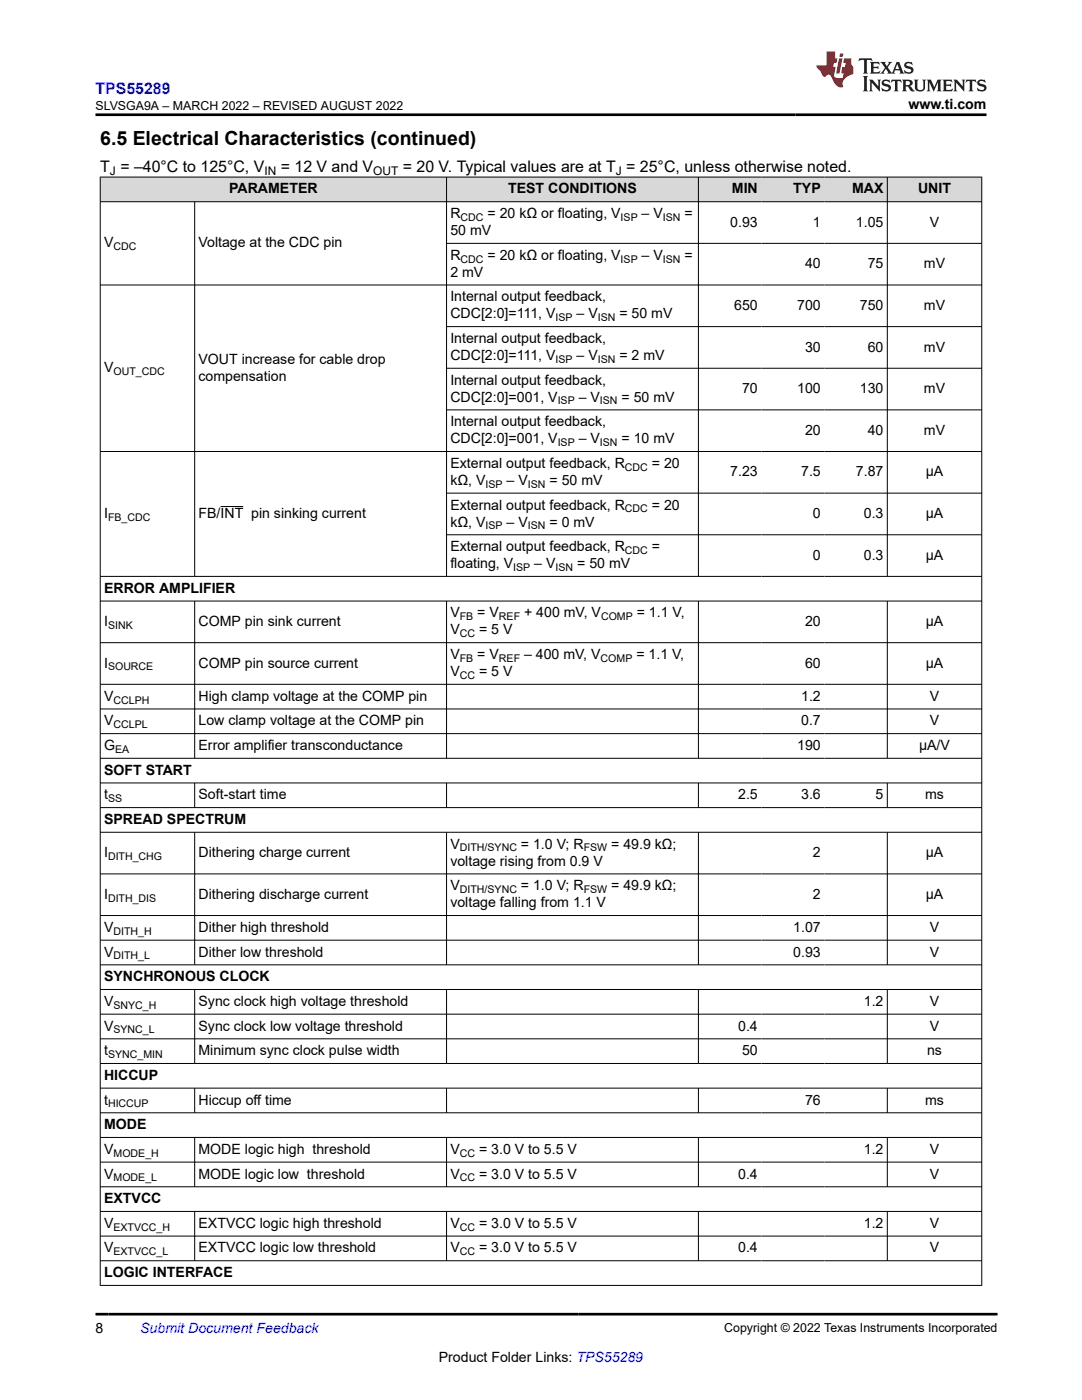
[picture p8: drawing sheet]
<svg xmlns="http://www.w3.org/2000/svg" width="216mm" height="279mm" viewBox="0 0 216 279" stroke-linecap="round" stroke-linejoin="round" font-family="sans-serif">
<defs><g id="words">
<text font-size="3.9" x="20" y="28.8">6.5 Electrical Characteristics (continued)</text>
<text font-size="3.2" fill="#00f" x="19.1" y="18.7">TPS55289</text>
<g font-size="3.2">
<text x="20" y="34.3">T = –40°C to 125°C, V</text>
<text x="56" y="34.3">= 12 V and V</text>
<text x="80.4" y="34.3">= 20 V. Typical values are at T = 25°C, unless otherwise noted.</text>
</g>
<g font-size="2.8">
<text x="181.3" y="21.8">www.ti.com</text>
<text x="45.7" y="38.6">PARAMETER</text>
<text x="101.4" y="38.6">TEST CONDITIONS</text>
<text x="146" y="38.6">MIN</text>
<text x="158.3" y="38.6">TYP</text>
<text x="170" y="38.6">MAX</text>
<text x="183.2" y="38.6">UNIT</text>
<text x="89.9" y="43.5">R</text>
<text x="89.9" y="46.9">50 mV</text>
<text x="97.3" y="43.5">= 20 kΩ or floating, V</text>
<text x="128" y="43.5">– V</text>
<text x="136.6" y="43.5">=</text>
<text x="145.7" y="45.2">0.93</text>
<text x="162.2" y="45.2">1</text>
<text x="170.8" y="45.2">1.05</text>
<text x="185.5" y="45.2">V</text>
<text x="20.8" y="49.4">V</text>
<text x="39.6" y="49.4">Voltage at the CDC pin</text>
<text x="89.9" y="51.8">R</text>
<text x="97.3" y="51.8">= 20 kΩ or floating, V</text>
<text x="128" y="51.8">– V</text>
<text x="136.6" y="51.8">=</text>
<text x="160.6" y="53.5">40</text>
<text x="173.1" y="53.5">75</text>
<text x="184.4" y="53.5">mV</text>
<text x="89.9" y="55.2">2 mV</text>
<text x="89.9" y="60.2">Internal output feedback,</text>
<text x="89.9" y="63.5">CDC[2:0]=111, V</text>
<text x="115.1" y="63.5">– V</text>
<text x="123.6" y="63.5">= 50 mV</text>
<text x="146.5" y="61.8">650</text>
<text x="159.1" y="61.8">700</text>
<text x="171.6" y="61.8">750</text>
<text x="184.4" y="61.8">mV</text>
<text x="89.9" y="68.5">Internal output feedback,</text>
<text x="89.9" y="71.8">CDC[2:0]=111, V</text>
<text x="115.1" y="71.8">– V</text>
<text x="123.6" y="71.8">= 2 mV</text>
<text x="160.6" y="70.2">30</text>
<text x="173.1" y="70.2">60</text>
<text x="184.4" y="70.2">mV</text>
<text x="20.8" y="74.3">V</text>
<text x="39.6" y="72.6">VOUT increase for cable drop</text>
<text x="39.6" y="76">compensation</text>
<text x="89.9" y="76.8">Internal output feedback,</text>
<text x="89.9" y="80.2">CDC[2:0]=001, V</text>
<text x="115.5" y="80.2">– V</text>
<text x="124" y="80.2">= 50 mV</text>
<text x="148.1" y="78.5">70</text>
<text x="159.1" y="78.5">100</text>
<text x="171.6" y="78.5">130</text>
<text x="184.4" y="78.5">mV</text>
<text x="89.9" y="85.1">Internal output feedback,</text>
<text x="89.9" y="88.5">CDC[2:0]=001, V</text>
<text x="115.5" y="88.5">– V</text>
<text x="124" y="88.5">= 10 mV</text>
<text x="160.6" y="86.8">20</text>
<text x="173.1" y="86.8">40</text>
<text x="184.4" y="86.8">mV</text>
<text x="89.9" y="93.4">External output feedback, R</text>
<text x="130.1" y="93.4">= 20</text>
<text x="145.7" y="95.1">7.23</text>
<text x="159.9" y="95.1">7.5</text>
<text x="170.8" y="95.1">7.87</text>
<text x="184.7" y="95.1">µA</text>
<text x="89.9" y="101.7">External output feedback, R</text>
<text x="89.9" y="96.8">kΩ, V</text>
<text x="101.1" y="96.8">– V</text>
<text x="109.6" y="96.8">= 50 mV</text>
<text x="130.1" y="101.7">= 20</text>
<text x="20.8" y="103.4">I</text>
<text x="39.6" y="103.4">FB/INT pin sinking current</text>
<text x="89.9" y="105.1">kΩ, V</text>
<text x="101.1" y="105.1">– V</text>
<text x="109.6" y="105.1">= 0 mV</text>
<text x="162.2" y="103.4">0</text>
<text x="172.4" y="103.4">0.3</text>
<text x="184.7" y="103.4">µA</text>
<text x="89.9" y="110">External output feedback, R</text>
<text x="89.9" y="113.4">floating, V</text>
<text x="106.6" y="113.4">– V</text>
<text x="115.2" y="113.4">= 50 mV</text>
<text x="130.1" y="110">=</text>
<text x="162.2" y="111.7">0</text>
<text x="172.4" y="111.7">0.3</text>
<text x="184.7" y="111.7">µA</text>
<text x="20.8" y="118.3">ERROR AMPLIFIER</text>
<text x="20.8" y="124.9">I</text>
<text x="39.6" y="124.9">COMP pin sink current</text>
<text x="89.9" y="123.2">V</text>
<text x="95.2" y="123.2">= V</text>
<text x="104.6" y="123.2">+ 400 mV, V</text>
<text x="127.1" y="123.2">= 1.1 V,</text>
<text x="160.6" y="124.9">20</text>
<text x="184.7" y="124.9">µA</text>
<text x="89.9" y="126.6">V</text>
<text x="89.9" y="131.5">V</text>
<text x="95.2" y="131.5">= V</text>
<text x="95.6" y="126.6">= 5 V</text>
<text x="104.6" y="131.5">– 400 mV, V</text>
<text x="127" y="131.5">= 1.1 V,</text>
<text x="20.8" y="133.2">I</text>
<text x="39.6" y="133.2">COMP pin source current</text>
<text x="89.9" y="134.9">V</text>
<text x="95.6" y="134.9">= 5 V</text>
<text x="160.6" y="133.2">60</text>
<text x="184.7" y="133.2">µA</text>
<text x="20.8" y="139.8">V</text>
<text x="39.6" y="139.8">High clamp voltage at the COMP pin</text>
<text x="159.9" y="139.8">1.2</text>
<text x="185.5" y="139.8">V</text>
<text x="20.8" y="144.8">V</text>
<text x="20.8" y="149.7">G</text>
<text x="39.6" y="144.8">Low clamp voltage at the COMP pin</text>
<text x="39.6" y="149.7">Error amplifier transconductance</text>
<text x="159.1" y="149.7">190</text>
<text x="159.9" y="144.8">0.7</text>
<text x="183.4" y="149.7">µA/V</text>
<text x="185.5" y="144.8">V</text>
<text x="20.8" y="154.6">SOFT START</text>
<text x="20.8" y="159.5">t</text>
<text x="39.6" y="159.5">Soft-start time</text>
<text x="147.3" y="159.5">2.5</text>
<text x="159.9" y="159.5">3.6</text>
<text x="174.7" y="159.5">5</text>
<text x="184.6" y="159.5">ms</text>
<text x="20.8" y="164.4">SPREAD SPECTRUM</text>
<text x="20.8" y="171.1">I</text>
<text x="39.6" y="171.1">Dithering charge current</text>
<text x="89.9" y="172.8">voltage rising from 0.9 V</text>
<text x="89.9" y="169.4">V</text>
<text x="103.9" y="169.4">= 1.0 V; R</text>
<text x="122" y="169.4">= 49.9 kΩ;</text>
<text x="162.2" y="171.1">2</text>
<text x="184.7" y="171.1">µA</text>
<text x="20.8" y="179.4">I</text>
<text x="39.6" y="179.4">Dithering discharge current</text>
<text x="89.9" y="177.7">V</text>
<text x="103.9" y="177.7">= 1.0 V; R</text>
<text x="122" y="177.7">= 49.9 kΩ;</text>
<text x="162.2" y="179.4">2</text>
<text x="184.7" y="179.4">µA</text>
<text x="20.8" y="186">V</text>
<text x="39.6" y="186">Dither high threshold</text>
<text x="89.9" y="181.1">voltage falling from 1.1 V</text>
<text x="158.3" y="186">1.07</text>
<text x="185.5" y="186">V</text>
<text x="20.8" y="190.9">V</text>
<text x="39.6" y="190.9">Dither low threshold</text>
<text x="158.3" y="190.9">0.93</text>
<text x="185.5" y="190.9">V</text>
<text x="20.8" y="195.8">SYNCHRONOUS CLOCK</text>
<text x="20.8" y="200.7">V</text>
<text x="39.6" y="200.7">Sync clock high voltage threshold</text>
<text x="172.4" y="200.7">1.2</text>
<text x="185.5" y="200.7">V</text>
<text x="20.8" y="205.7">V</text>
<text x="39.6" y="205.7">Sync clock low voltage threshold</text>
<text x="147.3" y="205.7">0.4</text>
<text x="185.5" y="205.7">V</text>
<text x="20.8" y="210.6">t</text>
<text x="20.8" y="215.5">HICCUP</text>
<text x="39.6" y="210.6">Minimum sync clock pulse width</text>
<text x="148.1" y="210.6">50</text>
<text x="185" y="210.6">ns</text>
<text x="20.8" y="220.4">t</text>
<text x="39.6" y="220.4">Hiccup off time</text>
<text x="160.6" y="220.4">76</text>
<text x="184.6" y="220.4">ms</text>
<text x="20.8" y="225.4">MODE</text>
<text x="20.8" y="230.3">V</text>
<text x="39.6" y="230.3">MODE logic high threshold</text>
<text x="89.9" y="230.3">V</text>
<text x="95.6" y="230.3">= 3.0 V to 5.5 V</text>
<text x="172.4" y="230.3">1.2</text>
<text x="185.5" y="230.3">V</text>
<text x="20.8" y="235.2">V</text>
<text x="39.6" y="235.2">MODE logic low threshold</text>
<text x="89.9" y="235.2">V</text>
<text x="95.6" y="235.2">= 3.0 V to 5.5 V</text>
<text x="147.3" y="235.2">0.4</text>
<text x="185.5" y="235.2">V</text>
<text x="20.8" y="240.1">EXTVCC</text>
<text x="20.8" y="245">V</text>
<text x="39.6" y="245">EXTVCC logic high threshold</text>
<text x="89.9" y="245">V</text>
<text x="95.6" y="245">= 3.0 V to 5.5 V</text>
<text x="172.4" y="245">1.2</text>
<text x="185.5" y="245">V</text>
<text x="20.8" y="250">V</text>
<text x="39.6" y="250">EXTVCC logic low threshold</text>
<text x="89.9" y="250">V</text>
<text x="95.6" y="250">= 3.0 V to 5.5 V</text>
<text x="147.3" y="250">0.4</text>
<text x="185.5" y="250">V</text>
<text x="20.8" y="254.9">LOGIC INTERFACE</text>
<text x="19.1" y="266.1">8</text>
<text x="87.6" y="271.7">Product Folder Links: TPS55289</text>
</g>
<text font-size="2.8" fill="#00f" x="28" y="266.1">Submit Document Feedback</text>
<g font-size="2.5">
<text x="19.1" y="21.9">SLVSGA9A – MARCH 2022 – REVISED AUGUST 2022</text>
<text x="144.5" y="265.8">Copyright © 2022 Texas Instruments Incorporated</text>
</g>
<g font-size="2.4">
<text x="21.9" y="34.9">J</text>
<text x="52.8" y="34.9">IN</text>
<text x="74.5" y="34.9">OUT</text>
<text x="122.9" y="34.9">J</text>
</g>
<g font-size="2.1">
<text x="91.9" y="44.1">CDC</text>
<text x="123.8" y="44.1">ISP</text>
<text x="132.3" y="44.1">ISN</text>
<text x="22.6" y="49.9">CDC</text>
<text x="91.9" y="52.4">CDC</text>
<text x="123.8" y="52.4">ISP</text>
<text x="132.3" y="52.4">ISN</text>
<text x="110.9" y="64.1">ISP</text>
<text x="119.3" y="64.1">ISN</text>
<text x="22.6" y="74.9">OUT_CDC</text>
<text x="110.9" y="72.4">ISP</text>
<text x="119.3" y="72.4">ISN</text>
<text x="111.3" y="80.7">ISP</text>
<text x="119.7" y="80.7">ISN</text>
<text x="111.3" y="89">ISP</text>
<text x="119.7" y="89">ISN</text>
<text x="124.7" y="93.9">CDC</text>
<text x="96.9" y="97.3">ISP</text>
<text x="105.3" y="97.3">ISN</text>
<text x="21.6" y="103.9">FB_CDC</text>
<text x="96.9" y="105.6">ISP</text>
<text x="105.3" y="105.6">ISN</text>
<text x="124.7" y="102.3">CDC</text>
<text x="102.4" y="113.9">ISP</text>
<text x="110.9" y="113.9">ISN</text>
<text x="124.7" y="110.6">CDC</text>
<text x="21.6" y="125.5">SINK</text>
<text x="91.8" y="123.8">FB</text>
<text x="99.6" y="123.8">REF</text>
<text x="119.9" y="123.8">COMP</text>
<text x="91.8" y="127.2">CC</text>
<text x="21.6" y="133.8">SOURCE</text>
<text x="91.8" y="135.5">CC</text>
<text x="91.8" y="132.1">FB</text>
<text x="99.6" y="132.1">REF</text>
<text x="119.8" y="132.1">COMP</text>
<text x="22.6" y="140.4">CCLPH</text>
<text x="22.6" y="145.3">CCLPL</text>
<text x="23" y="150.2">EA</text>
<text x="21.6" y="160.1">SS</text>
<text x="21.6" y="171.6">DITH_CHG</text>
<text x="91.8" y="169.9">DITH/SYNC</text>
<text x="116.5" y="169.9">FSW</text>
<text x="21.6" y="179.9">DITH_DIS</text>
<text x="91.8" y="178.2">DITH/SYNC</text>
<text x="116.5" y="178.2">FSW</text>
<text x="22.6" y="186.6">DITH_H</text>
<text x="22.6" y="191.5">DITH_L</text>
<text x="22.6" y="201.3">SNYC_H</text>
<text x="22.6" y="206.2">SYNC_L</text>
<text x="21.6" y="211.2">SYNC_MIN</text>
<text x="21.6" y="221">HICCUP</text>
<text x="22.6" y="230.8">MODE_H</text>
<text x="91.8" y="230.8">CC</text>
<text x="22.6" y="235.8">MODE_L</text>
<text x="91.8" y="235.8">CC</text>
<text x="22.6" y="245.6">EXTVCC_H</text>
<text x="91.8" y="245.6">CC</text>
<text x="22.6" y="250.5">EXTVCC_L</text>
<text x="91.8" y="250.5">CC</text>
</g>
</g></defs>
<g fill="#d8d8d8">
<path d="M20 35.3h175.9v5h-175.9z" fill-rule="evenodd"/>
<path d="M20.1 35.4h68.9v4.8h-68.9z" fill-rule="evenodd"/>
<path d="M89.2 35.4h50.1v4.8h-50.1z" fill-rule="evenodd"/>
<path d="M139.4 35.4h12.5v4.8h-12.5z" fill-rule="evenodd"/>
<path d="M151.9 35.4h12.6v4.8h-12.6z" fill-rule="evenodd"/>
<path d="M164.5 35.4h12.5v4.8h-12.5z" fill-rule="evenodd"/>
<path d="M177.1 35.4h18.7v4.8h-18.7z" fill-rule="evenodd"/>
</g>
<g fill="none" stroke="#000" stroke-width=".2">
<path d="M19.9 35.3h176.1M20 35.3v221.3M89.1 35.3v79.8M139.4 35.3v79.8M177.1 35.3v79.8M195.9 35.3v221.3M19.9 40.3h176.1M38.8 40.3v74.8M89.1 48.6h106.9M196 56.9h-176.1M89.1 65.2h106.9M89.1 73.5h106.9"/>
<path d="M19.9 90.1h176.1M89.1 81.8h106.9M89.1 98.4h106.9M19.9 115h176.1M19.9 120h176.1M38.8 120v31.4M44 101.1h4.6M89.1 120v31.4M89.1 106.7h106.9M139.4 120v31.4M177.1 120v31.4M19.9 128.3h176.1"/>
<path d="M19.9 136.6h176.1M19.9 141.5h176.1M19.9 146.4h176.1M19.9 151.3h176.1M19.9 156.3h176.1M38.8 156.3v4.9M89.1 156.3v4.9M139.4 156.3v4.9M177.1 156.3v4.9M19.9 161.2h176.1M19.9 166.1h176.1M19.9 174.4h176.1"/>
<path d="M38.8 166.1v26.5M89.1 166.1v26.5M139.4 166.1v26.5M177.1 166.1v26.5M19.9 182.7h176.1M19.9 187.6h176.1M19.9 192.6h176.1M19.9 197.5h176.1M38.8 197.5v14.8M89.1 197.5v14.8M139.4 197.5v14.8M177.1 197.5v14.8"/>
<path d="M19.9 202.4h176.1M19.9 207.3h176.1M19.9 212.2h176.1M19.9 217.2h176.1M38.8 217.2v4.9M89.1 217.2v4.9M139.4 217.2v4.9M177.1 217.2v4.9M19.9 222.1h176.1M19.9 227h176.1M19.9 231.9h176.1M19.9 236.8h176.1"/>
<path d="M38.8 227v9.9M89.1 227v9.9M139.4 227v9.9M177.1 227v9.9M19.9 241.8h176.1M19.9 246.7h176.1M19.9 251.6h176.1M19.9 256.5h176.1M38.8 241.8v9.9M89.1 241.8v9.9M139.4 241.8v9.9M177.1 241.8v9.9"/>
</g>
<path d="M171.5 11.6l-.2 .6 .5-.2h.6v.1v2.2l-.2 .4h1l-.2-.4v-2.2v-.1h.5l.6 .2-.2-.6zM173.6 12.4l.2 .3v1.6l-.2 .4h1.9l.1-.6a1.08 1.08 0 0 1-1.3 .2v-.7h.6l.4 .2v-.7l-.4 .2h-.6v-.5l.2-.2a1 1 0 0 1 1 .3l-.1-.5zM175.7 12.4l.9 1.1-1 1.2h.9l-.2-.2 .5-.8 .4 .8-.2 .2h1.6l-.2-.2 .2-.5h.9l.1 .5-.1 .2h.9l-.2-.4-.8-1.9h-.5l-.9 2.1-.9-1.1 .9-1h-.8l.2 .2-.4 .6-.4-.6 .2-.2zM179 12.8l.4 1h-.7zM180.7 12.5a.65 .65 0 0 0-.2 .7 .65 .65 0 0 0 .6 .5l.6 .1 .1 .3a.79 .79 0 0 1-.7 .4 .79 .79 0 0 1-.7-.5l.1 .7 .2-.1a.93 .93 0 0 0 1.1 0 .93 .93 0 0 0 .4-.9 1.46 1.46 0 0 0-1.2-.6l-.1-.3a1.09 1.09 0 0 1 1.2 .2l-.2-.6-.1 .1-.5-.2zM172.2 15.2l.2 .4v2.2l-.2 .4h1l-.2-.4v-2.2l.2-.4zM173.4 15.9l.2 .4v1.5l-.2 .4h.8l-.3-.4 .1-1.3 1.6 1.8v-2l.2-.4h-.7l.1 .2 .1 1.1-1.2-1.3zM176.2 16a.65 .65 0 0 0-.2 .8 .65 .65 0 0 0 .6 .4l.6 .2 .1 .2a.79 .79 0 0 1-.7 .4 .79 .79 0 0 1-.7-.5l.1 .7 .2-.1a.93 .93 0 0 0 1.1 .1 .93 .93 0 0 0 .4-1 1.46 1.46 0 0 0-1.2-.5l-.1-.4a1.09 1.09 0 0 1 1.2 .2l-.1-.6-.2 .1-.5-.1zM177.9 15.9l-.1 .6a.63 .63 0 0 1 .8-.3v1.6l-.3 .4h1l-.2-.4v-1.6a.66 .66 0 0 1 .8 .3l-.1-.6zM180 15.9l.2 .4v1.5l-.2 .4h1l-.2-.2-.1-.7h.5l.1 .2a.79 .79 0 0 0 1.2 .6l-1-.9a.61 .61 0 0 0 .6-.6 .61 .61 0 0 0-.5-.7zM180.8 16.2h.1a.47 .47 0 0 1 .5 .1 .47 .47 0 0 1 .1 .5l-.1 .1-.7 .1zM182.3 15.9l.2 .2a2.27 2.27 0 0 0 .4 2 1.04 1.04 0 0 0 1.7-.7v-1.3l.2-.2h-.8l.2 .4v1.1a.6 .6 0 0 1-.6 .6 .6 .6 0 0 1-.6-.6v-1.1l.3-.4zM184.9 15.9l.2 .4v1.5l-.2 .4h.8l-.3-.4v-1.4l.9 1.9 .9-1.9v1.4l-.3 .4h1l-.2-.4v-1.5l.2-.4h-.8l-.7 1.5-.6-1.5zM188.1 15.9l.2 .4v1.5l-.2 .4h1.9l.1-.6a1.09 1.09 0 0 1-1.3 .2v-.7h.6l.4 .2v-.6l-.4 .2h-.6v-.6l.2-.1a1.01 1.01 0 0 1 1 .3l-.1-.6zM190.2 15.9l.3 .4v1.5l-.3 .4h.8l-.2-.4v-1.3l1.6 1.8v-2l.2-.4h-.7l.2 .2v1.1l-1.2-1.3zM192.8 15.9l-.1 .6a.63 .63 0 0 1 .8-.3v1.6l-.3 .4h1l-.2-.4v-1.6a.66 .66 0 0 1 .8 .3l-.1-.6zM195.2 16a.65 .65 0 0 0-.2 .8 .65 .65 0 0 0 .6 .4l.6 .2 .2 .2a.79 .79 0 0 1-.7 .4 .79 .79 0 0 1-.7-.5l.1 .7 .2-.1a.93 .93 0 0 0 1 .1 .93 .93 0 0 0 .5-1 1.46 1.46 0 0 0-1.3-.5v-.4a1.09 1.09 0 0 1 1.2 .2l-.2-.6-.2 .1-.5-.1z" fill="#231f20"/>
<path d="M164.9 10.3v2.7h-2l.1 .4 .8 1a.95 .95 0 0 0 1 .9 .59 .59 0 0 1 .5-.4 .59 .59 0 0 1 .5 .3l.4 .8a1.59 1.59 0 0 0 2.1 1.4 1.61 1.61 0 0 1 1-2.3l1-.3-.1-1.5a1.59 1.59 0 0 1-.3-1.7h-1.5l-.2 .9h.6l-.2 .9h-.5l-.2 .9v.3l.4 .1-.1 .9h-.7a.73 .73 0 0 1-1-.7l.3-1.5h-.5l.1-.9h.5l.2-.9h-.5v-1.3zM167.4 11.6l-.6 3.1h.7l.6-3.1zM167.6 10.7l-.1 .6h.7l.1-.6z" fill="#ed1c24"/>
<path d="M19.1 22.9h177.8M19.1 262.3h179.9" fill="none" stroke="#000" stroke-width=".53"/>
<use href="#words"/>
</svg>
